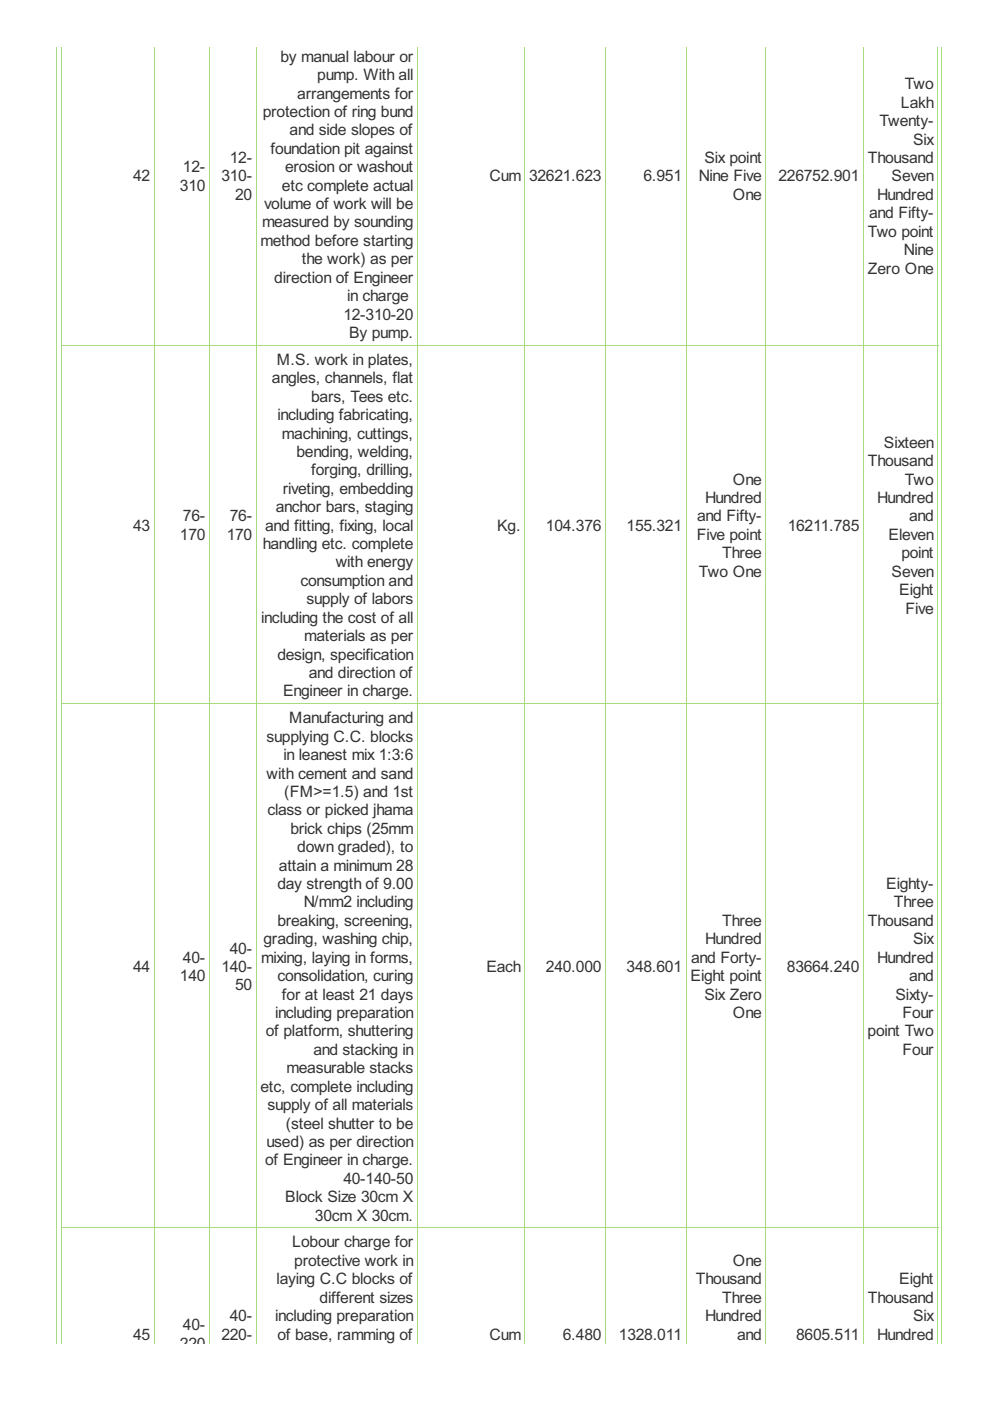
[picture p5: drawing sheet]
<svg xmlns="http://www.w3.org/2000/svg" width="210mm" height="297mm" viewBox="0 0 210 297" stroke-linecap="round" stroke-linejoin="round" font-family="sans-serif">
<defs><g id="words">
<g font-size="3.7" fill="#333">
<text x="59.5" y="13.1">by manual labour or</text>
<text x="67.3" y="17">pump. With all</text>
<text x="63" y="20.9">arrangements for</text>
<text x="191" y="22.8">Lakh</text>
<text x="191.8" y="18.9">Two</text>
<text x="55.7" y="24.8">protection of ring bund</text>
<text x="61.4" y="28.7">and side slopes of</text>
<text x="186.4" y="26.8">Twenty-</text>
<text x="48.7" y="34.6">12-</text>
<text x="57.3" y="32.6">foundation pit against</text>
<text x="149.3" y="34.6">Six point</text>
<text x="184" y="34.6">Thousand</text>
<text x="193.6" y="30.7">Six</text>
<text x="28.2" y="38.5">42</text>
<text x="38.1" y="40.4">310</text>
<text x="38.8" y="36.5">12-</text>
<text x="46.9" y="38.5">310-</text>
<text x="59.8" y="40.4">etc complete actual</text>
<text x="60.4" y="36.5">erosion or washout</text>
<text x="103.8" y="38.5">Cum</text>
<text x="112.2" y="38.5">32621.623</text>
<text x="136.4" y="38.5">6.951</text>
<text x="148.2" y="38.5">Nine Five</text>
<text x="165.1" y="38.5">226752.901</text>
<text x="189" y="38.5">Seven</text>
<text x="49.9" y="42.4">20</text>
<text x="56" y="44.3">volume of work will be</text>
<text x="155.4" y="42.4">One</text>
<text x="184.3" y="46.3">and Fifty-</text>
<text x="186" y="42.4">Hundred</text>
<text x="55.2" y="52.1">method before starting</text>
<text x="55.6" y="48.2">measured by sounding</text>
<text x="184" y="50.2">Two point</text>
<text x="58.2" y="59.9">direction of Engineer</text>
<text x="64" y="56">the work) as per</text>
<text x="184" y="58">Zero One</text>
<text x="191.6" y="54.1">Nine</text>
<text x="73.6" y="63.9">in charge</text>
<text x="72.8" y="67.8">12-310-20</text>
<text x="74" y="71.7">By pump.</text>
<text x="58.7" y="77.4">M.S. work in plates,</text>
<text x="57.7" y="81.3">angles, channels, flat</text>
<text x="58.8" y="89.1">including fabricating,</text>
<text x="66" y="85.2">bars, Tees etc.</text>
<text x="59.8" y="93">machining, cuttings,</text>
<text x="187.4" y="94.9">Sixteen</text>
<text x="62.9" y="96.9">bending, welding,</text>
<text x="66" y="100.8">forging, drilling,</text>
<text x="184" y="98.8">Thousand</text>
<text x="59.9" y="104.7">riveting, embedding</text>
<text x="149.5" y="106.6">Hundred</text>
<text x="155.4" y="102.7">One</text>
<text x="186" y="106.6">Hundred</text>
<text x="191.8" y="102.7">Two</text>
<text x="28.2" y="112.5">43</text>
<text x="38.8" y="110.6">76-</text>
<text x="48.7" y="110.6">76-</text>
<text x="56.2" y="112.5">and fitting, fixing, local</text>
<text x="58.5" y="108.6">anchor bars, staging</text>
<text x="105.4" y="112.5">Kg.</text>
<text x="115.8" y="112.5">104.376</text>
<text x="132.8" y="112.5">155.321</text>
<text x="147.8" y="110.6">and Fifty-</text>
<text x="167" y="112.5">16211.785</text>
<text x="192.7" y="110.6">and</text>
<text x="38.1" y="114.5">170</text>
<text x="48.1" y="114.5">170</text>
<text x="55.7" y="116.4">handling etc. complete</text>
<text x="147.7" y="114.5">Five point</text>
<text x="153.1" y="118.4">Three</text>
<text x="188.4" y="114.5">Eleven</text>
<text x="191.1" y="118.4">point</text>
<text x="63.7" y="124.2">consumption and</text>
<text x="71.2" y="120.3">with energy</text>
<text x="148.2" y="122.3">Two One</text>
<text x="189" y="122.3">Seven</text>
<text x="65" y="128.1">supply of labors</text>
<text x="190.7" y="126.2">Eight</text>
<text x="192" y="130.1">Five</text>
<text x="55.4" y="132">including the cost of all</text>
<text x="64.5" y="135.9">materials as per</text>
<text x="58.8" y="139.8">design, specification</text>
<text x="65.5" y="143.8">and direction of</text>
<text x="60" y="147.7">Engineer in charge.</text>
<text x="61.3" y="153.4">Manufacturing and</text>
<text x="56.5" y="157.3">supplying C.C. blocks</text>
<text x="60.1" y="161.2">in leanest mix 1:3:6</text>
<text x="56.5" y="165.1">with cement and sand</text>
<text x="56.7" y="172.9">class or picked jhama</text>
<text x="60.3" y="169">(FM&gt;=1.5) and 1st</text>
<text x="61.6" y="176.8">brick chips (25mm</text>
<text x="59.1" y="184.6">attain a minimum 28</text>
<text x="63" y="180.7">down graded), to</text>
<text x="58.8" y="188.5">day strength of 9.00</text>
<text x="187.9" y="188.5">Eighty-</text>
<text x="58.8" y="196.3">breaking, screening,</text>
<text x="64.4" y="192.4">N/mm2 including</text>
<text x="153.1" y="196.3">Three</text>
<text x="184" y="196.3">Thousand</text>
<text x="189.5" y="192.4">Three</text>
<text x="48.7" y="202.2">40-</text>
<text x="55.9" y="200.2">grading, washing chip,</text>
<text x="149.5" y="200.2">Hundred</text>
<text x="193.6" y="200.2">Six</text>
<text x="28.2" y="206.1">44</text>
<text x="38.1" y="208">140</text>
<text x="38.8" y="204.1">40-</text>
<text x="46.9" y="206.1">140-</text>
<text x="49.9" y="210">50</text>
<text x="55.4" y="204.1">mixing, laying in forms,</text>
<text x="58.8" y="208">consolidation, curing</text>
<text x="103.1" y="206.1">Each</text>
<text x="115.8" y="206.1">240.000</text>
<text x="132.8" y="206.1">348.601</text>
<text x="146.4" y="208">Eight point</text>
<text x="146.5" y="204.1">and Forty-</text>
<text x="166.9" y="206.1">83664.240</text>
<text x="186" y="204.1">Hundred</text>
<text x="192.7" y="208">and</text>
<text x="58.3" y="215.8">including preparation</text>
<text x="59.8" y="211.9">for at least 21 days</text>
<text x="149.3" y="211.9">Six Zero</text>
<text x="155.4" y="215.8">One</text>
<text x="189.9" y="211.9">Sixty-</text>
<text x="191.3" y="215.8">Four</text>
<text x="56.4" y="219.7">of platform, shuttering</text>
<text x="183.9" y="219.7">point Two</text>
<text x="60.8" y="227.6">measurable stacks</text>
<text x="66.5" y="223.6">and stacking in</text>
<text x="191.3" y="223.6">Four</text>
<text x="55.2" y="231.5">etc, complete including</text>
<text x="56.7" y="235.4">supply of all materials</text>
<text x="60.6" y="239.3">(steel shutter to be</text>
<text x="56.5" y="243.2">used) as per direction</text>
<text x="56.2" y="247.1">of Engineer in charge.</text>
<text x="72.8" y="251">40-140-50</text>
<text x="60.5" y="254.9">Block Size 30cm X</text>
<text x="66.8" y="258.8">30cm X 30cm.</text>
<text x="62" y="264.5">Lobour charge for</text>
<text x="62.4" y="268.4">protective work in</text>
<text x="155.4" y="268.4">One</text>
<text x="58.6" y="272.3">laying C.C blocks of</text>
<text x="147.5" y="272.3">Thousand</text>
<text x="190.7" y="272.3">Eight</text>
<text x="48.7" y="280.1">40-</text>
<text x="58.3" y="280.1">including preparation</text>
<text x="67.8" y="276.2">different sizes</text>
<text x="149.5" y="280.1">Hundred</text>
<text x="153.1" y="276.2">Three</text>
<text x="184" y="276.2">Thousand</text>
<text x="193.6" y="280.1">Six</text>
<text x="28.2" y="284">45</text>
<text x="38.1" y="286">220</text>
<text x="38.8" y="282.1">40-</text>
<text x="46.9" y="284">220-</text>
<text x="58.8" y="284">of base, ramming of</text>
<text x="103.8" y="284">Cum</text>
<text x="119.3" y="284">6.480</text>
<text x="131.2" y="284">1328.011</text>
<text x="156.3" y="284">and</text>
<text x="168.8" y="284">8605.511</text>
<text x="186" y="284">Hundred</text>
</g>
</g></defs>
<g fill="none" stroke="#a8da7f" stroke-width=".21">
<path d="M12 9.9v275M13 9.9v275M32.7 9.9v275M44.4 9.9v275M54.3 9.9v275M88.5 9.9v275M111.3 9.9v275M128.4 9.9v275M145.5 9.9v275M162.4 9.9v275M183 9.9v275M198.8 9.9v275"/>
<path d="M199.6 9.9v275M12.9 73.2h186M12.9 149.2h186M12.9 260.3h186"/>
</g>
<use href="#words"/>
</svg>
